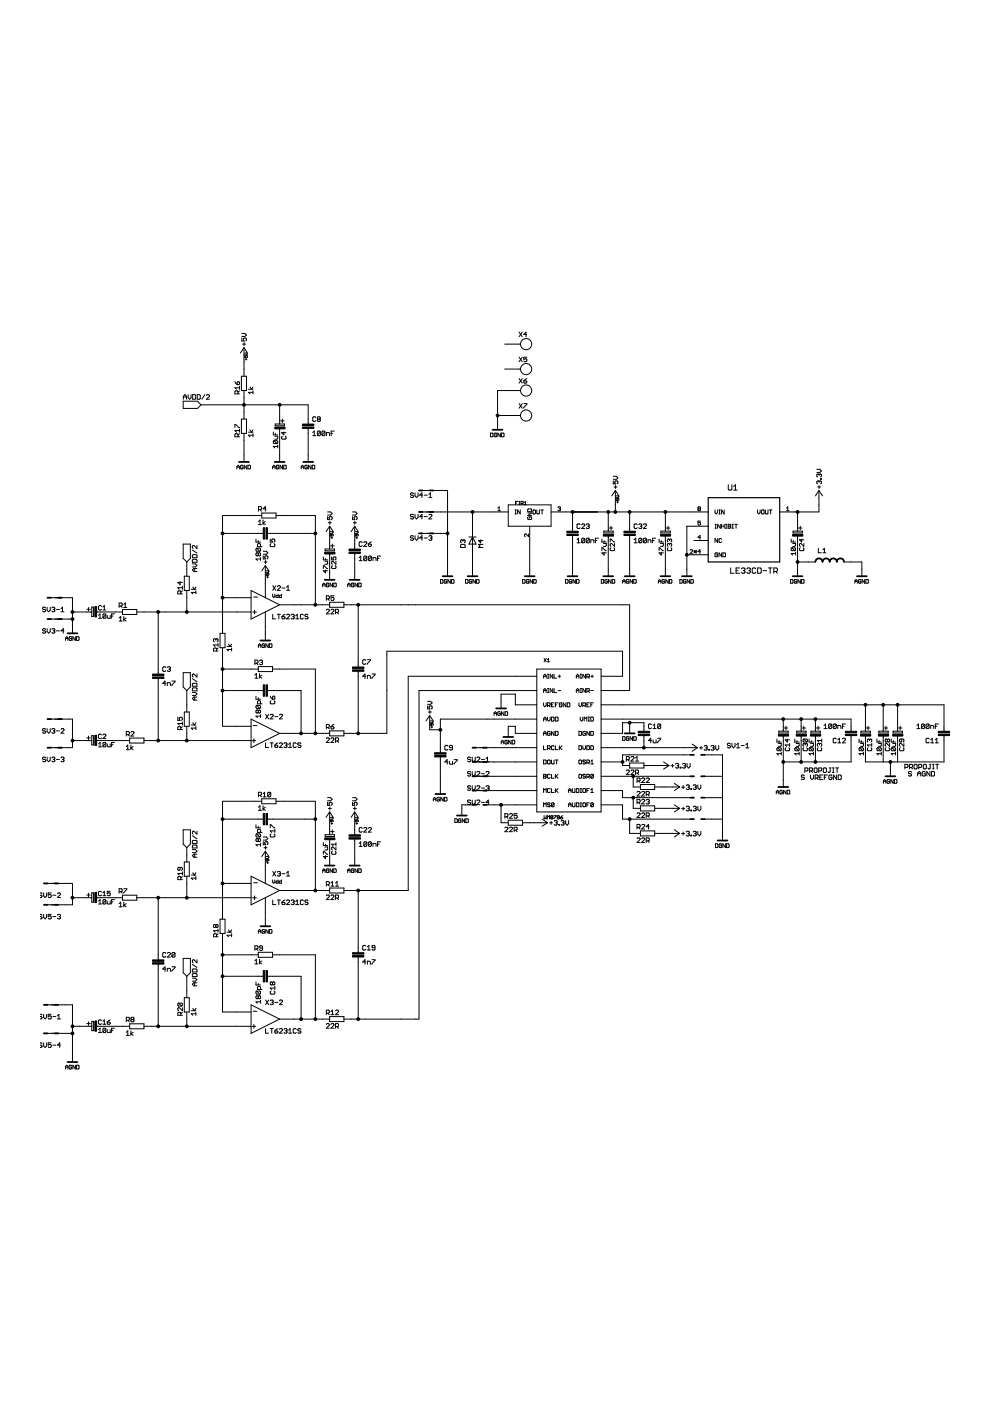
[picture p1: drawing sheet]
<svg xmlns="http://www.w3.org/2000/svg" width="210mm" height="297mm" viewBox="0 0 210 297" stroke-linecap="round" stroke-linejoin="round" font-family="sans-serif">
<g fill="none" stroke="#000" stroke-width=".21">
<path d="M51.2 79.8h1.1v3h-1.1zM51.3 71.7v.6h.5l-.2-.5 .5-.1 .1 .1-.1 .5M51.3 70.7h.6l.3 .3-.3 .3h-.6M51.4 73h.7M51.7 73.7v6.1M51.7 73.7l-.7 1.1M51.7 73.7l.8 1.1M51.8 72.6v.7M51.9 75.4v.4h.3v-.4l.3 .1-.1 .3M51.9 74.8h.4l.2 .2-.2 .2h-.4M52 76.2h.4M52.2 76v.3"/>
<path d="M107 73h3.3M107 78.3h3.3M110.1 70.4l.6 1M110.1 75.7l.6 1M110.7 70.4l-.6 1M110.7 75.7l-.6 1M111.7 70.9h-.6l.4-.5v1M111.7 75.7h-.6v.5l.4-.1 .2 .4-.2 .2-.4-.2M38.8 85.1h3.1l.7 .7-.7 .8h-3.1zM38.9 84.6v-.6l.3-.3 .3 .3v.6M38.9 84.2h.6M39.9 83.7v.6l.3 .3 .3-.3v-.6"/>
<path d="M40.9 83.7h.4l.2 .1v.7l-.2 .1h-.4zM41.8 83.7h.5l.2 .1v.7l-.2 .1h-.5zM42.6 85.8h22.7v4.1M43.4 83.7l-.6 .9M43.8 83.8l.1-.1 .5 .1v.2l-.6 .6h.6M49.8 80.9l.5 .7M49.8 90.6v-.6l1 .6M50.2 99.4v-.5l.3-.3 .3 .3v.5M50.2 99h.6M50.3 81.1l.3-.2 .2 .5-.5 .2zM50.5 92.6v-.5l-.5-.2-.2 .2v.5h1M50.5 83.5v-.5l-.2-.1-.5 .1v.5h1"/>
<path d="M50.8 81.9v.6M50.8 91v.6M50.8 82.9l-.3 .3M50.8 82.2h-1l.3 .3M50.8 91.9l-.3 .4M50.8 91.3h-1l.3 .3M51.2 88.9h1.1v3h-1.1zM51.5 98.8l-.1-.2-.4 .2 .1 .6 .4-.1v-.3h-.2M51.7 82.8v6.1M51.7 91.9v6M52.3 98.6v.8l-.5-.8v.8M52.6 98.6l.5 .2-.1 .6h-.4z"/>
<path d="M52.7 82.5h.9M52.7 91.6h.9M53 82l.3 .5 .3-.5M53 91.1l.3 .5 .3-.5M53.6 83.2h-.9l.3 .3M53.6 82.9v.6M53.6 91.9v.7M53.6 92.3h-.9l.3 .3M57.8 99h.5M57.8 99.4v-.5l.3-.3 .2 .3v.5M58 91.6v.6h.9M58.1 93.4h.6l.2 .2v.3l-.2 .1"/>
<path d="M58.1 93.4l-.1 .5 .1 .1h.6M58.1 93.4l.6 .6M58.3 92.5h.6v.5l-.6 .1M58.4 89.9h1.9v.4h-1.9zM58.4 91.9v.3M58.9 94.7h-.9l.3 .3M58.9 94.3v.7M59.1 98.8l-.1-.2-.4 .2v.5l.4 .1 .1-.4h-.3M59.3 85.8v4.1M59.3 90.8v7.1M59.5 89.2h.7M59.9 92.5l-.2 .2 .2 .4h.6l.1-.1-.1-.5"/>
<path d="M59.9 88.9v.7M59.9 98.6v.8l-.5-.8v.8M60.2 98.6l.5 .2v.5l-.2 .1h-.3zM60.2 91.6v.6l-.5-.5h.9M63.9 99h.5M63.9 99.4v-.5l.2-.3 .3 .3v.5M65.2 98.8l-.2-.2-.4 .2 .2 .6 .4-.1v-.3h-.3M65.3 90.8v7.1M66 98.6v.8l-.6-.8v.8M66.2 98.6l.5 .2-.1 .6h-.4zM66.3 91.7l.3-.3v1M66.3 92.4h.7"/>
<path d="M67 88.5l-.2-.1h-.3l-.2 .1v.7l.2 .1 .5-.1M67.4 88.9l-.1-.2 .1-.3h.4l.1 .1-.1 .4M67.4 88.9l-.1 .1 .1 .3h.4l.1-.1-.1-.3M67.4 88.9h.4M67.9 91.6l-.6 .6M67.9 91.6v.6l-.1 .2h-.4l-.1-.2M67.9 91.6l-.1-.2h-.4l-.1 .2v.6M68.9 91.6v.6l-.2 .2h-.3l-.1-.2M68.9 91.6l-.2-.2h-.3l-.1 .2v.6M68.9 91.6l-.6 .6M69.2 92.4v-.7h.5l.2 .2v.5M70.2 91.9h.3"/>
<path d="M70.9 91.4h-.7v1M104 91.8l.5 .1-.1 .7h-.4zM105.3 91.9l-.1-.1-.4 .1v.6l.4 .1 .1-.4h-.2M105.5 88.1h4.8M106.1 91.8v.8l-.5-.8v.8M106.3 91.8l.6 .1-.2 .7h-.4zM110.1 80.3l.6 .9M110.1 85.6l.6 1M110.3 82.8h-4.8v8.3M110.7 80.3l-.6 .9M110.7 85.6l-.6 1M111.1 80.8h.4l.2 .3-.5 .1z"/>
<path d="M111.1 85.6h.6l-.6 1M111.7 80.3l-.6 .5M173.2 99.5h.6l.4 .3-.4 .4h-.6M38.8 115.4h1.6v3l-.8 .7-.8-.7zM39.6 119.1v3.1M40.8 119.5h.6l.4 .4-.4 .3h-.6M40.8 118.7l.2-.1h.6l.2 .1v.5h-1zM40.8 117.8l.2-.2h.6l.2 .2v.4h-1zM40.8 116.6l1 .7M41.8 115.7v.6l-.8-.6-.2 .1 .2 .5M47.2 113.1h8.6M54.3 114.3v.6h.9"/>
<path d="M54.4 116.2h.7l.1 .2-.1 .5M54.4 116.2l-.1 .2 .1 .5h.7M54.4 116.2l.7 .7M54.8 117.4l.1-.2 .3 .2-.1 .5-.3-.2M54.8 117.4l-.2-.2-.3 .2 .1 .5 .4-.2M54.8 114.6v.3M54.8 117.4v.3M54.8 110.6l.3-.3v.9M54.8 111.2h.6M54.8 108h.5l.1-.1-.1-.5h-.5v1M55.1 108l.3 .4M55.2 118.5h-.9l.3 .3"/>
<path d="M55.2 115.9v-.5l-.1-.1-.5 .1v.5h1M55.2 118.2v.6M55.5 109.3h-8.3v25M55.5 108.8h3v1h-3zM55.8 110.3v.9M55.8 117.9v.6h.5l-.2-.3 .2-.3 .5 .1-.2 .5M55.8 116.9h.7l.3 .3-.3 .3h-.7M56 119.1h.6M56.3 110.6l-.5 .3 .5 .3M56.3 119.9v6.8M56.3 119.9l-.8 1.1M56.3 119.9l.7 1.1"/>
<path d="M56.3 118.8v.7M56.4 107.9h-.6l.5-.5v1M56.7 113.1h10.2M57.3 114.3v.6h.5l-.2-.3 .2-.3 .5 .1-.2 .5M57.4 115.3l-.1 .1 .1 .5h.7l.2-.2-.2-.4M58.5 109.3h8.4v18.9M68.6 118.1v.6h.9M68.9 119h.6l-.2 .6h-.4M68.9 116.4h2v.4h-2zM69 118.4v.3M69.4 109.5v.7h.5l-.1-.5 .5-.2 .1 .2-.1 .5M69.4 108.5h.7l.3 .4-.3 .3h-.7"/>
<path d="M69.6 110.8h.7M69.9 111.6v4.8M69.9 117.3v5.6M69.9 111.6l-.8 1.1M69.9 111.6l.8 1.1M69.9 110.5v.6M70.1 113.3v.3h.3v-.3l.2 .1-.1 .2M70.1 112.7h.3l.2 .2-.2 .2h-.3M70.1 115.7h.7M70.2 114h.3M70.3 118.1v.6h.5l-.2-.5 .5-.1 .1 .1-.1 .5M70.4 113.8v.4"/>
<path d="M70.5 119.9l-.2 .2 .2 .4h.6l.1-.1-.1-.5M70.5 115.4v.7M71.2 119v.6l-.6-.6-.3 .2 .2 .4M74.7 109.5v.7h.5l-.1-.5 .5-.2 .1 .2-.1 .5M74.7 108.5h.7l.3 .4-.3 .3h-.7M74.9 110.8h.7M75.2 111.6v4.8M75.2 117.3v5.6M75.2 111.6l-.8 1.1M75.2 111.6l.7 1.1M75.2 110.5v.6M75.4 113.3v.3h.2v-.3l.3 .1-.1 .2"/>
<path d="M75.4 112.7h.4l.1 .2-.1 .2h-.4M75.5 114h.3M75.6 113.8v.4M76.2 118.2l.3-.3v1M76.2 118.9h.6M76.8 115l-.2-.1h-.3l-.1 .1v.7l.1 .1h.3l.2-.1M77.1 115l.2-.1h.3l.2 .1-.7 .8h.7M77.8 118.1v.6l-.2 .2h-.3l-.2-.2M77.8 118.1l-.2-.2h-.3l-.2 .2v.6M77.8 118.1l-.7 .6M78.1 115.4h.5l.1 .3-.1 .1h-.3zM78.7 118.1v.6l-.1 .2-.5-.2"/>
<path d="M78.7 118.1l-.1-.2h-.3l-.2 .2v.6M78.7 118.1l-.6 .6M78.7 114.9l-.6 .5M79.1 118.9v-.7h.5l.1 .2v.5M80.1 118.4h.3M80.7 117.9h-.6v1M87.7 104.7l-.2-.2-.5 .2 .2 .3 .5 .2-.2 .3-.5-.2M87.7 109.2l-.2-.1-.5 .1 .2 .3 .5 .2-.2 .3-.5-.1M87.7 113.7l-.5-.1-.2 .3 .5 .2 .2 .3-.2 .2-.5-.2M88 104.5v.7l.3 .3 .3-.3v-.7M88 109.1v.6l.3 .3 .3-.3v-.6M88 113.6v.6l.3 .4 .3-.4v-.6"/>
<path d="M88.8 108.5h19M88.8 113.1h6.1M88.8 104h6.1v18.2M89.6 109.5h-.6l.5-.4v.9M89.6 105h-.6l.5-.5v1M89.6 114.1h-.6l.5-.5v1M90 109.5h.6M90 105h.6M90 114.1h.6M90.9 113.7l.2-.1h.3l.2 .1-.2 .4M90.9 105.5h.7M90.9 104.8l.3-.3v1"/>
<path d="M90.9 109.2l.2-.1 .5 .1-.7 .8h.7M91.2 114.1h.2M91.4 114.1l.2 .1-.2 .4-.5-.2M97.8 115.4h.7l.1 .2v.5h-.9v-.5zM98.1 114.6l-.1-.2-.3 .2 .1 .5M98.1 114.6l.2-.2 .3 .2-.1 .5M98.1 114.6v.2M99.4 113.9h1.5M100.2 113.9l.7 1.5h-1.5zM100.2 108.5v13.7M101.9 114.4v.7l-.4-.5h.9M102.4 115.4h-.9l.3 .3-.3 .4h.9"/>
<path d="M105.6 108.3h.5M105.6 107.7l.2-.2v.8M107.8 107h9v4.6h-9zM109.2 109h.3M109.2 108.1h.3M109.3 106.7h.2M109.3 108.1v.9M109.8 106.3h-.5v.7M110 106.3h.2M110.1 106.3v.7M110.3 108.1v.9l-.6-.9v.9M110.5 106.8h.3l.1-.4-.4-.1v.7"/>
<path d="M110.7 106.8l.2 .2M111.2 106.5l.2-.2v.7M111.9 108.8h.8l-.8 .5h.8M112 109.6l-.1 .1 .1 .5h.6l.1-.2-.1-.4h-.3v.3M112 107.9h.6l.1 .6h-.8zM112.1 113.2v.6l-.6-.6-.3 .1 .2 .5M112.3 111.6v10.6M113.1 108.1l.4 .2v.5l-.1 .2-.4-.2zM113.8 108.1v.7l.2 .2 .4-.2v-.7M114.7 108.1h.5M114.9 108.1v.9M116.8 108.5h33.4"/>
<path d="M118.3 107.6l.4-.1 .1 .1-.1 .3M118.6 107.9h.1M118.7 107.9l.1 .1-.1 .3-.4-.1M121.4 108.5v4.1M121.4 113.5v8.7M122.3 114.4l.4-.3v1M122.3 115.1h.7M123 111.3l-.2-.2-.5 .2v.6l.2 .2 .5-.2M123.3 111.3l.2-.2 .5 .2v.1l-.7 .7h.7M124 114.3v.6l-.2 .2-.5-.2M124 114.3l-.2-.2-.5 .2v.6M124 114.3l-.7 .6"/>
<path d="M124.3 111.3l.5-.2 .1 .2-.1 .3M124.6 111.6h.2M124.8 111.6l.1 .1-.1 .4-.5-.2M124.9 114.3v.6l-.1 .2-.5-.2M124.9 114.3l-.1-.2-.5 .2v.6M124.9 114.3l-.6 .6M125.3 115.1v-.7h.5l.1 .2v.5M126.2 114.6h.4M126.9 114.1h-.7v1M127.6 114.3v.6h.9M127.6 116.8v-.7l.9 .7M127.9 115.2h.6l-.1 .6h-.5"/>
<path d="M128 112.6h2v.4h-2zM128.1 117.1v.6l-.5-.5h.9M128.1 114.6v.3M129 108.5v4.1M129 113.6v8.6M129.2 112h.7M129.4 114.9v-.6l.9 .6M129.5 116.1l-.1 .2v.3l.1 .2h.7l.1-.2-.1-.5M129.5 111.6v.7M130 102v.6h.5l-.2-.5 .5-.1 .2 .1v.3l-.2 .2M130 101h.7l.3 .3-.3 .3h-.7M130.2 103.3h.6"/>
<path d="M130.3 115.2v.6l-.6-.6-.3 .2 .1 .4M130.5 104l-.8 1.1M130.5 104l.7 1.1M130.5 104v4.5M130.5 102.9v.7M130.6 105.1h.4l.2 .2-.2 .2h-.4M130.6 105.7v.4h.3v-.4l.3 .1-.1 .3M130.7 106.4h.4M130.9 106.3v.3M133.5 108.5v4.1M133.5 113.5v8.7M134.5 115.1h.6"/>
<path d="M134.5 114.4l.3-.3v1M135.1 111.3l-.2-.2-.4 .2v.6l.1 .2 .5-.2M135.4 111.3l.2-.2h.3l.2 .2-.2 .3M135.8 111.6h.1M135.9 111.6l.2 .1-.2 .4h-.3l-.2-.2M136.1 114.3v.6l-.2 .2-.5-.2M136.1 114.3l-.5-.2-.2 .2v.6M136.1 114.3l-.7 .6M136.4 111.3l.2-.2h.3l.2 .2-.7 .8h.7M137.1 114.3v.6l-.2 .2-.5-.2M137.1 114.3l-.2-.2h-.3l-.2 .2v.6M137.1 114.3l-.7 .6"/>
<path d="M137.4 115.1v-.7h.5l.1 .2v.5M138.4 114.6h.3M139 114.1h-.6v1M139.7 114.3v.6h1M139.7 116.8v-.7l1 .7M140 115.2h.7l-.2 .6h-.5M140.1 112.6h2v.4h-2zM140.2 117.1v.6l-.5-.5h1M140.2 114.6v.3M141.1 108.5v4.1M141.1 113.6v8.6M141.3 112h.7"/>
<path d="M141.6 116.1l-.1 .2 .1 .5h.7l.1-.2-.1-.5M141.6 111.6v.7M142 115.4l-.2-.2-.3 .2 .1 .4M142 115.4l.1-.2 .3 .2-.1 .4M142 114.4v.2M142 115.4v.1M142 114.4l.1-.1 .3 .1-.1 .5M142 114.4l-.2-.1-.3 .1 .1 .5M145.6 117.6h4.6M146.3 116.7l.1-.2 .5 .2-.6 .7h.6M147.1 114.6h3.1M147.1 116.7l.6 .5"/>
<path d="M147.1 117h.6M147.4 116.7v.5M147.7 116.7l-.6 .5M148.1 107.9h.3M148.1 107.9l-.1-.2 .1-.2 .4 .1-.1 .3M148.1 107.9l-.1 .1 .1 .3 .4-.1-.1-.3M148.5 110.5h-.5v.4l.3-.1 .2 .1-.1 .4-.4-.1M148.5 113.9h-.5l.4-.4v.9M148.5 117h-.5l.4-.5v.9M150.2 111.6h-4.6v10.6M151.6 108.1v.6l.3 .3 .2-.3v-.6M151.6 112h.3"/>
<path d="M151.6 111.2h.3M151.7 111.2v.8M152.1 117.3l-.1-.1-.4 .1v.6l.4 .1 .1-.4h-.2M152.1 114.2v.8l-.5-.8v.8M152.4 109h.3M152.4 108.1h.3M152.6 108.1v.9M152.7 111.2v.8l-.6-.8v.8M153 114.3l-.2-.1-.4 .1 .2 .7 .4-.1M153 111.2v.8M153 117.2v.8l-.6-.8v.8M153 111.6h.5"/>
<path d="M153.3 117.2l.5 .1-.1 .7h-.4zM153.5 108.1v.9l-.5-.9v.9M153.5 111.2v.8M153.8 112h.3M153.8 111.2h.3M154 111.2v.8M154.4 111.2l.5 .1-.1 .3 .1 .2-.1 .2h-.4zM154.4 111.6h.4M154.4 102.8v.9l.2 .2h.4l.2-.2v-.9M155.2 112h.3M155.2 111.2h.3M155.4 111.2v.8"/>
<path d="M155.6 103.9h.7M155.6 103.2l.3-.4v1.1M155.8 111.2h.5M156.1 111.2v.8M160.6 108.1v.6l.3 .3 .3-.3v-.6M161.4 108.3l.2-.2 .4 .2v.5l-.1 .2-.5-.2zM162.3 108.1l.1 .9 .4-.2v-.7M163.1 108.1h.6M163.4 108.1v.9M166.8 108.3h.5M166.8 107.7l.2-.2v.8M167.7 114.3v.6h1"/>
<path d="M167.9 116.1h.6l.2 .2-.2 .5M167.9 116.1l-.2 .2v.3l.2 .2h.6M167.9 116.1l.6 .7M168.1 115.2h.6l-.2 .6h-.4M168.1 112.6h2v.4h-2zM168.2 114.6v.3M168.7 117.4h-1l.4 .3M168.7 117.1v.6M169.1 119.1h3.8M169.1 108.5v4.1M169.1 113.6v8.6M169.3 112h.8"/>
<path d="M169.7 116.1l-.2 .2v.3l.2 .2h.6l.1-.2-.1-.5M169.7 111.6v.7M170 114.3v.6l-.5-.5h.9M170.4 115.2v.6l-.6-.6-.3 .2 .2 .4M173.4 103.3h.6M173.5 116.2v1h.6M173.6 104v4.5h-8.3M173.6 104l-.7 1.1M173.6 104l.8 1.1M173.7 100.6v.2M173.7 102.1v.2M173.7 102.9v.7"/>
<path d="M173.7 102.1l-.2-.1-.3 .1v.3l.2 .2M173.7 100.6l-.2-.1-.3 .1v.4l.2 .1M173.7 102.1l.1-.1 .4 .1v.3l-.2 .2M173.7 100.6l.1-.1 .4 .1v.4l-.2 .1M174 101.5h.2v.1h-.2zM174.5 117.2h.6M174.5 116.6l.3-.4v1M178.9 119.1h3.8v3.1M9.7 128.9l-.5-.2-.2 .4 .5 .1 .2 .3-.2 .2-.5-.2M9.7 133.4l-.2-.1-.5 .1 .2 .4 .5 .1-.2 .3-.5-.1M10 128.7v.7l.3 .3 .3-.3v-.7M10 133.3v.6l.3 .3 .3-.3v-.6"/>
<path d="M10.1 126.7h5.3v7.6M10.1 131.3h5.3M11 128.9l.1-.2h.4l.1 .2-.1 .3M11 133.4l.5-.1 .1 .1-.1 .4M11.3 129.2h.2M11.3 133.8h.2M11.5 129.2l.1 .2-.1 .3h-.4l-.1-.2M11.5 133.8l.1 .1-.1 .3-.5-.1M12 129.2h.6M12 133.8h.6M12.9 129.7h.7M12.9 129.1l.4-.4v1"/>
<path d="M13.6 133.8h-.7l.5-.5v.9M13.9 135.8v-.5l.3-.3 .2 .3v.5M13.9 135.4h.5M15.2 135.1l-.1-.1-.4 .1v.5l.4 .2 .1-.4h-.3M15.4 129.8h4.1M16 135v.8l-.5-.8v.8M16.2 135l.6 .1v.5l-.2 .2h-.4zM18.4 129.2h.8M18.8 128.8v.8M19.5 128.7h.3v2h-.3zM20.4 129.8h5.6M20.9 130.5l.3-.3v.9"/>
<path d="M20.9 131.1h.6M21.5 128.6l-.1-.2-.5 .2v.6l.2 .1 .4-.1M21.8 129.3h.6M21.8 128.7l.3-.3v.9M22.4 130.3v.6l-.1 .2-.5-.2M22.4 130.3l-.1-.1h-.3l-.2 .1v.6M22.4 130.3l-.6 .6M22.7 130.5v.4l.2 .2h.5v-.6M23.7 130.6h.3M24.3 130.2h-.6v.9M25.3 131l.3-.3v1M25.3 131.7h.6"/>
<path d="M25.3 128.5h.4l.2-.2v-.3l-.2-.2h-.4v1M25.6 128.5l.3 .3M26 129.2h3v1.1h-3zM26.2 130.7v1M26.2 128.2l.4-.4v1M26.2 128.8h.7M26.7 131l-.5 .3 .5 .4M29 129.8h24.2M33.5 129.8v13.1M38.2 123.3v.7l-.5-.5h1M38.3 125.9v-.5l-.1-.1h-.3l-.2 .1v.5h1M38.7 125.3l-.4 .3"/>
<path d="M38.7 124.6h-1l.3 .3M38.7 124.3v.6M39.1 122.2h1v3h-1zM39.6 125.2v4.6M40.6 124.9h.9M40.9 124.5l.3 .4 .3-.4M41.3 120.5v.7M41.5 125.6h-.9l.3 .3M41.5 125.3v.6M41.8 120.5h-.7l-.3 .3 .3 .4h.7M45.8 135.6l-.2-.2-.3 .2 .1 .5M45.8 135.6l.1-.2 .3 .2-.1 .5"/>
<path d="M45.8 135.6v.2M45.9 138v-.5l-.5-.1-.1 .1v.5h.9M46.2 137.4l-.3 .3M46.2 136.7h-.9l.3 .4M46.2 136.4v.7M46.7 134.3h1v3h-1zM47.2 137.3v16.7h6M47.2 126.7h6M48.1 137.1h1M48.5 136.6l.3 .5 .3-.5M49.1 137.7h-1l.4 .3M49.1 137.4v.6"/>
<path d="M53.2 125.2l6.1 3-6.1 3.1zM53.6 129.8h.8M53.8 126.6h.8M54 129.4v.8M54.8 137.3v-.5l.2-.3 .3 .3v.5M54.8 136.9h.5M56.1 136.6l-.1-.1-.4 .1v.6l.4 .1 .1-.4h-.3M56.3 129.8v6M56.4 121h.4l.2 .2-.2 .2h-.4M56.4 121.6v.4h.3v-.4l.3 .1-.1 .3M56.5 122.3h.4M56.7 122.2v.3"/>
<path d="M56.9 136.5v.8l-.6-.8v.8M57.1 136.5l.6 .1v.6l-.2 .1h-.4zM57.8 126v.4l.2 .3 .3-.3v-.4M57.8 130.2v1h.7M57.8 124.2l.7 1M58.5 124.2l-.7 1M58.8 124.4l.2-.2 .5 .2-.7 .8h.7M58.8 130.2h.7M59 126v.7l-.5-.1 .1-.4h.4M59.1 130.2v1M59.3 128.2h10.6M59.7 126v.7l-.5-.1 .1-.4h.4"/>
<path d="M59.8 124.7h.6M59.8 130.7h.5l.1 .4-.5 .1-.1-.1zM60.4 130.2l-.6 .5M60.7 125.2h.7M60.7 124.5l.4-.3v1M60.7 130.4l.2-.2 .5 .2v.2l-.7 .6h.7M61.7 130.4l.5-.2 .2 .2-.2 .3M62.1 130.7h.1M62.2 130.7l.2 .2-.2 .3-.5-.1M62.7 130.6l.3-.4v1M62.7 131.2h.7M64.3 130.4l-.1-.2h-.4l-.1 .2v.7l.1 .1 .5-.1"/>
<path d="M65.3 130.4l-.1-.2h-.4l-.1 .4 .5 .1 .1 .4-.1 .1-.5-.1M68.4 124.4v-.5l.3-.3 .2 .3v.5M68.4 124h.5M68.6 120.5v-.6l.9 .6M69 120.8v.7l-.4-.5h.9M69.2 129.3l.1-.1 .5 .1-.6 .9h.6M69.2 127h.5l.1-.2-.1-.5h-.5v1M69.5 127l.3 .3M69.7 123.8l-.1-.2-.4 .2v.5l.4 .1 .1-.4h-.3M69.9 127.7h3v1.1h-3zM70.2 129.3l.1-.1h.4l.1 .1-.6 .9h.6M70.5 123.6v.8l-.5-.8v.8"/>
<path d="M70.8 123.6l.5 .2v.5l-.2 .1h-.3zM70.8 126.3h-.6v.5l.5-.2 .1 .5-.1 .2h-.4l-.1-.2M71.1 129.8h.5l.2-.1-.2-.5h-.5v1M71.5 129.8l.3 .4M72.9 128.2h60.6v18.2h-6.1M73.7 124h.5M73.7 124.4v-.5l.3-.3 .2 .3v.5M75 123.8l-.1-.2-.4 .2v.5l.1 .1 .4-.1v-.3h-.2M75.8 123.6v.8l-.5-.8v.8M75.9 128.2v13.2M76.1 123.6l.5 .2-.1 .6h-.4zM77.9 139.9h.6l-.6 .9"/>
<path d="M93.4 122.9l.5 .1-.1 .7h-.4zM94.7 123l-.1-.1-.4 .1 .1 .7 .4-.2v-.2h-.3M95.5 122.9v.8l-.5-.8v.8M95.7 122.9l.6 .1-.2 .7h-.4zM98.7 122.9l.5 .1-.1 .7h-.4zM100 123l-.1-.1-.4 .1v.5l.4 .2 .1-.4h-.3M100.8 122.9v.8l-.5-.8v.8M101 122.9l.6 .1v.5l-.2 .2h-.4zM110.8 122.9l.5 .1-.1 .7h-.4zM112.1 123l-.1-.1-.4 .1v.5l.1 .2 .4-.2v-.2h-.2M112.9 122.9v.8l-.5-.8v.8M113.2 122.9l.5 .1-.1 .7h-.4z"/>
<path d="M115.4 139.6l.4 .7M115.8 139.6l-.4 .7M116.1 139.8l.2-.2v.7M119.9 122.9l.5 .1v.5l-.1 .2h-.4zM121.2 123l-.1-.1-.4 .1v.5l.4 .2 .1-.4h-.3M122 122.9v.8l-.5-.8v.8M122.2 122.9l.6 .1-.2 .7h-.4zM127.5 122.9l.5 .1-.1 .7h-.4zM128.8 123l-.1-.1-.5 .1v.5l.5 .2 .1-.4h-.3M129.6 122.9v.8l-.6-.8v.8M129.8 122.9l.5 .1-.1 .7h-.4zM132 123.3h.5"/>
<path d="M132 123.7v-.6l.3-.2 .2 .2v.6M133.3 123l-.1-.1-.4 .1 .1 .7 .4-.2v-.2h-.2M134.1 122.9v.8l-.5-.8v.8M134.4 122.9l.5 .1-.1 .7h-.4zM139.6 123.3h.5M139.6 123.7v-.6l.2-.2 .3 .2v.6M140.9 123l-.1-.1-.4 .1 .1 .7 .4-.2v-.2h-.3M141.7 122.9v.8l-.5-.8v.8M141.9 122.9l.6 .1-.2 .7h-.4zM144.1 122.9l.6 .1-.2 .7h-.4zM145.4 123l-.1-.1-.4 .1v.5l.4 .2 .1-.4h-.2M146.2 122.9v.8l-.5-.8v.8"/>
<path d="M146.5 122.9l.5 .1-.1 .7h-.4zM154.9 120.4v1.1h.8M156.1 121h.3M156.8 120.4h-.7v1.1h.7M157.2 120.6l.2-.2h.4l.1 .2-.1 .4M157.6 121h.2M157.8 121l.1 .2-.1 .3h-.4l-.2-.2M158.3 120.6l.2-.2h.4l.2 .2-.2 .4M158.7 121h.2M158.9 121l.2 .2-.2 .3h-.4l-.2-.2M160.2 120.6l-.1-.2h-.4l-.2 .2v.7l.2 .2h.4l.1-.2M160.6 120.4h.6l.2 .2v.7l-.2 .2h-.6z"/>
<path d="M161.8 121h.7M162.9 120.4h.8M163.3 120.4v1.1M164.1 121.2h.5l.2-.2v-.4l-.2-.2h-.5v1.1M164.4 121.2l.4 .3M167.6 122.9l.5 .1-.1 .7h-.4zM168.9 123l-.1-.1-.4 .1 .1 .7 .4-.2v-.2h-.2M169.7 122.9v.8l-.5-.8v.8M169.9 122.9l.6 .1-.2 .7h-.4zM181.3 123.7v-.6l.2-.2 .3 .2v.6M181.3 123.3h.5M182.5 123l-.1-.1-.4 .1 .2 .7 .3-.2v-.2h-.2"/>
<path d="M183.3 122.9v.8l-.5-.8v.8M183.6 122.9l.5 .1-.1 .7h-.4zM9.7 154.6l-.5-.1-.2 .3 .5 .2 .2 .3-.2 .1-.5-.1M10 154.5v.6l.3 .3 .3-.3v-.6M10.1 152.5h5.3v6h-5.3M11 154.6l.1-.1h.4l.1 .1-.1 .4M11.3 155h.2M11.5 155l.1 .1-.1 .3h-.4l-.1-.1M12 155h.6M12.9 154.6l.2-.1h.3l.2 .1-.7 .8h.7M15.4 157h4.1M18.4 156.4h.8"/>
<path d="M18.8 156.1v.7M19.5 156h.3v1.9h-.3zM20.4 157h7.1M20.9 157.7l.3-.3v.9M20.9 158.3h.6M21.5 155.8l-.1-.1-.5 .1v.6l.2 .2 .4-.2M21.8 155.8l.2-.1h.3l.1 .1-.6 .8h.6M22.4 157.6l-.1-.2h-.3l-.2 .2v.6M22.4 157.6v.6l-.1 .1-.5-.1M22.4 157.6l-.6 .6M22.7 157.7v.5l.2 .1h.5v-.6M23.7 157.9h.3"/>
<path d="M24.3 157.4h-.6v.9M26.8 158.3l.3-.3v.9M26.8 158.9h.6M26.8 155.7h.5l.1-.4-.1-.2h-.5v1M27.1 155.7l.3 .4M27.5 156.5h3v1h-3zM27.7 158v.9M27.7 155.3l.2-.2 .5 .2v.1l-.7 .7h.7M28.2 158.3l-.5 .3 .5 .3M30.5 157h22.7M33.5 143.8v13.2M35.2 144.9h-.7l.5-.5v1"/>
<path d="M35.2 141.5l-.2-.1-.5 .1v.7l.2 .1 .5-.1M35.5 145.4v-.7h.5l.1 .2v.5M35.5 141.5l.5-.1 .1 .1-.1 .4M35.8 141.9h.2M36 141.9l.1 .1-.1 .3-.5-.1M36.4 144.4h.7l-.7 1M37.7 152.1v.6h.5l-.2-.3 .2-.3 .5 .2-.2 .4M38.3 154.7v-.5l-.1-.1-.5 .1v.5h1M38.7 153.1v.6M38.7 154.1l-.4 .3M38.7 153.4h-1l.3 .3M38.8 142.6h1.6v3l-.8 .8-.8-.8z"/>
<path d="M39.1 151h1v3h-1zM39.6 146.4v4.6M39.6 154v3M40.6 153.7h.9M40.8 145l.2-.1h.6l.2 .1v.5h-1zM40.8 146l.2-.2h.6l.2 .2v.5h-1zM40.8 146.8h.6l.4 .3-.4 .3h-.6M40.8 143.9l1 .6M40.9 153.2l.3 .5 .3-.5M41.3 147.8v.6M41.5 154.1v.6M41.5 154.4h-.9l.3 .3"/>
<path d="M41.8 142.9v.7l-.7-.7-.3 .2 .2 .5M41.8 147.8h-.7l-.3 .3 .3 .3h.7M47.2 146.4h8.6M47.2 141.9h7.6M53.2 152.5l6.1 3-6.1 3zM53.4 157h.8M53.7 153.8h.8M53.8 156.6v.8M54 143.2l.4-.4v1M54 143.8h.7M54 140.6h.5l.2-.2-.2-.4h-.5v.9M54.3 147.6v.7h.9"/>
<path d="M54.4 140.6l.3 .3M54.4 149.5h.7l.1 .2-.1 .5M54.4 149.5l-.1 .2 .1 .5h.7M54.4 149.5l.7 .7M54.8 150.7l.1-.2 .3 .2v.3l-.1 .2-.3-.2M54.8 150.7l-.2-.2-.3 .2 .1 .5 .4-.2M54.8 141.3h3v1.1h-3zM54.8 147.9v.4M54.8 150.7v.3M55 142.8v1M55 140.1l.5-.1 .2 .1-.2 .3M55.2 149.2v-.5l-.1-.1-.5 .1v.5h1"/>
<path d="M55.2 151.5v.6M55.2 151.8h-.9l.3 .3M55.3 140.4h.2M55.5 143.2l-.5 .3 .5 .3M55.5 140.4l.2 .2-.2 .3-.5-.1M56.3 157.5v1h.7M56.3 151.4l.7 1M56.7 146.4h7.1v9.1M57 151.4l-.7 1M57.3 157.5h.6M57.3 151.6l.1-.2 .5 .2-.6 .8h.6M57.3 147.6l.5 .7"/>
<path d="M57.4 148.6l-.1 .1 .1 .5h.7l.2-.1-.2-.5M57.6 157.5v1M57.8 141.9h9.1v13.6M57.9 147.6l.4 .2-.2 .5h-.3v-.5zM58.3 158h.4l.2 .3-.5 .2zM58.3 151.9h.6M58.9 157.5l-.6 .5M59.2 157.7l.2-.2h.3l.2 .2-.7 .8h.7M59.2 151.6l.2-.2h.3l.2 .2-.7 .8h.7M59.3 155.5h10.6M60.2 157.7l.2-.2h.3l.2 .2-.2 .3M60.5 158h.2"/>
<path d="M60.7 158l.2 .2-.2 .3-.5-.2M61.2 158.5h.6M61.2 157.8l.3-.3v1M62.8 157.7l-.1-.2-.5 .2v.6l.1 .2 .5-.2M63.8 157.7l-.5-.2-.2 .3 .5 .2 .2 .3-.2 .2-.5-.2M69.2 156.6l.1-.2 .5 .2-.6 .8h.6M69.2 154.2h.5l.1-.1-.1-.5h-.5v1M69.5 154.2l.3 .4M69.9 155h3v1h-3zM70.2 156.6l.1-.2h.4l.1 .2-.6 .8h.6M70.2 154.1h.5l.1 .3-.1 .2h-.4zM70.8 153.6l-.6 .5"/>
<path d="M71.1 157.1h.5l.2-.2-.2-.5h-.5v1M71.5 157.1l.3 .3M75.9 142.3v13.2M77.6 143.4h-.7l.5-.5v1M77.6 140l-.2-.1-.5 .1v.7l.2 .1 .5-.1M77.9 143.9v-.7h.5l.1 .2v.5M78.9 142.9h.6l-.6 1M90.7 149.7v.6h.4l-.1-.5 .5-.1 .1 .1v.4l-.1 .1M90.7 148.7h.6l.3 .3-.3 .3h-.6M90.8 151h.7M91.1 151.7l-.8 1.1M91.1 151.7l.8 1.1"/>
<path d="M91.1 151.7v3h2.3M91.1 150.6v.7M91.3 153.4v.4h.2v-.4l.3 .1-.1 .3M91.3 152.8h.4l.1 .2-.1 .2h-.4M91.4 154.2h.3M91.5 154v.3M95 158.2l-.2-.2-.5 .2v.7l.2 .1 .5-.1M95.9 158.5h-.4l-.2-.1 .2-.4 .4 .2v.7l-.1 .1-.5-.1M100.2 158.5h13.6M104.8 151.7v-.5l.2-.3 .3 .3v.5M104.8 151.3h.5M106.1 151l-.2-.1-.4 .1 .2 .7 .4-.1v-.3h-.3"/>
<path d="M106.3 157.3h.5M106.3 157.7v-.5l.2-.2 .3 .2v.5M106.8 150.9v.8l-.5-.8v.8M107.1 150.9l.5 .1-.1 .7h-.4zM107.6 157.1l-.2-.1-.3 .1 .1 .6 .4-.1v-.3h-.3M108.4 157v.7l-.6-.7v.7M108.6 157l.5 .1-.1 .6h-.4zM113.8 143.4h-27.2v45.4h-13.7M113.8 155.5h-4.5v-1.5h-1.5v2.3M113.8 146.4h-25v69.7h-15.9M113.8 149.4h-4.5v-2.2h-3.1v3M113.8 152.5h-20.4v7.1"/>
<path d="M113.8 141.9h13.6v30.2h-13.6zM115.3 158.1v.8h.5M115.3 143.4h.5M115.3 143.8v-.6l.2-.2 .3 .2v.6M115.3 146.8v-.5l.2-.3 .3 .3v.5M115.3 149v.6l.2 .3 .3-.3v-.6M115.3 152.9v-.6l.2-.3 .3 .3v.6M115.3 155.9v-.5l.2-.3 .3 .3v.5M115.3 146.4h.5M115.3 152.5h.5M115.3 155.5h.5M116.1 140.3h.4"/>
<path d="M116.1 143.8h.3M116.1 146.8h.3M116.1 152v.6l.3 .3 .2-.3v-.6M116.1 143h.3M116.1 149.6h.4l.1-.2-.1-.4h-.4v.9M116.1 158.7h.4l.1-.5-.5-.1v.8M116.1 146h.3M116.2 143v.8M116.2 146v.8M116.4 149.6l.2 .3M116.4 158.7l.2 .2M116.6 155.2l-.1-.1-.4 .1v.6l.4 .1 .1-.4h-.2"/>
<path d="M116.9 152h.4l.2 .2-.2 .7h-.4zM116.9 149.4h.3M117.2 143v.8l-.6-.8v.8M117.2 146v.8l-.6-.8v.8M117.5 158.2l-.2-.1-.4 .1 .2 .7 .4-.1M117.5 143v.8h.5M117.5 146v.8h.5M117.5 155.1v.8l-.6-.8v.8M117.5 149h-.6v.9h.6M117.8 158.1v.8h.5M117.8 152h.4l.1 .2v.5l-.1 .2h-.4zM117.8 149.4h.2"/>
<path d="M117.8 155.1h.4l.1 .1v.6l-.1 .1h-.4zM118.3 143.4h.6M118.3 146.4h.6M118.3 149h-.5v.9M118.6 143.1v.6M118.6 158.1v.8M118.7 158.5l.4 .4M119.1 149.2l-.1-.2-.4 .2 .1 .7 .4-.2v-.3h-.2M119.1 158.1l-.5 .6M120 149v.9l-.6-.9v.9M120.3 149h.4l.1 .2-.1 .7h-.4zM122.2 143.4h.5"/>
<path d="M122.2 143.8v-.6l.3-.2 .2 .2v.6M122.2 146.8v-.5l.3-.3 .2 .3v.5M122.2 146.4h.5M122.7 158.1l.6 .1-.1 .7h-.5zM122.7 149v.6l.3 .3 .3-.3v-.6M122.7 155.1h.5l.1 .1-.1 .7h-.5zM123 143.8h.3M123 146.8h.3M123 143h.3M123 146h.3M123 152v.6l.3 .3 .3-.3v-.6M123.2 143v.8"/>
<path d="M123.2 146v.8M123.6 149.6h.4l.1-.4-.1-.2h-.4v.9M123.6 158.1v.6l.3 .2 .2-.2v-.6M123.9 152.9v-.9l.2 .3 .3-.3v.9M123.9 149.6l.2 .3M124.1 155.2l-.1-.1-.4 .1v.6l.1 .1 .4-.1v-.3h-.2M124.1 143v.8l-.5-.8v.8M124.1 146v.8l-.5-.8v.8M124.4 158.1l.6 .1-.2 .7h-.4zM124.4 146.5l.6-.1-.2-.4h-.4v.8M124.4 143.5l.6-.1-.2-.4h-.4v.8M124.4 149.4h.3"/>
<path d="M124.7 152.9h.3M124.7 152h.3M124.7 146.5l.3 .3M124.7 143.5l.3 .3M124.8 152v.9M125 149h-.6v.9h.6M125 155.1v.8l-.6-.8v.8M125.3 158.1l.5 .1v.6l-.1 .1h-.4zM125.3 143.4h.5M125.3 152l.5 .2v.5l-.1 .2h-.4zM125.3 155.1l.5 .1v.6l-.1 .1h-.4zM125.3 146.4h.5"/>
<path d="M125.3 149.4h.2M125.5 143.1v.6M125.8 149h-.5v.9M127.4 143.4h4.6v-5.3h-50v17.4h-9.1M127.4 158.5h20.5M127.4 149.4h72.8v5.6M127.4 152.5h53v2.5M132 156.2l.5 .1-.1 .7h-.4zM133.3 156.3l-.1-.1-.4 .1 .1 .7 .4-.2v-.2h-.2M133.5 153.2v2.3M134.1 156.2v.8l-.5-.8v.8M134.4 156.2l.5 .1-.1 .7h-.4z"/>
<path d="M136.5 155v-1.8h-4.5v2.3h-4.6M136.5 156v2.5M138.1 157h-.6l.5-.5v1M138.1 153.6l-.1-.1-.5 .1v.7l.1 .2 .5-.2M138.5 156.8v.5l.1 .2h.5v-.7M138.5 154.5h.6M138.5 153.8l.3-.3v1M139.4 156.5h.7l-.7 1M140.1 153.6v.7l-.2 .2h-.3l-.2-.2M140.1 153.6l-.2-.1-.5 .1v.7M140.1 153.6l-.7 .7M146.7 157.8l1.2 .7"/>
<path d="M147.9 158.5l-1.2 .8M148.3 158.6h.7M148.6 158.2v.7M149.3 158.2l.5-.1 .1 .1-.1 .4M149.6 158.6h.2M149.8 158.6l.1 .1-.1 .3-.5-.1M150.3 158.9h.1v.1h-.1zM150.7 158.2l.5-.1 .2 .1-.2 .4M151.1 158.6h.1M151.2 158.6l.2 .1-.2 .3-.5-.1M151.7 158.1v.6l.4 .3 .3-.3v-.6M154.9 157.8l-.2-.2-.5 .2 .2 .3 .5 .1-.2 .4-.5-.2"/>
<path d="M155.2 157.6v.6l.3 .4 .4-.4v-.6M156.2 158.6h.6M156.2 157.9l.3-.3v1M157.2 158.1h.6M158.1 158.6h.7M158.1 157.9l.4-.3v1M164.7 156.7v.6h1M164.9 158.5l-.2 .5 .2 .2h.6M164.9 158.5h.6l.2 .2-.2 .5M164.9 158.5l.6 .7M165 157.6h.7v.5l-.2 .1h-.5M165.1 155h2v.4h-2z"/>
<path d="M165.2 157v.3M165.7 159.8h-1l.3 .3M165.7 159.5v.6M166.1 152.5v2.5M166.1 156v10.9M166.3 154.3h.7M166.6 158.5l-.1 .2 .1 .5h.7l.1-.2-.1-.5M166.6 154v.7M166.9 156.7v.6l-.4-.4h.9M167.4 157.9h-.9l.3 .3M167.4 157.6v.6M168.5 156.7v.6h.9"/>
<path d="M168.7 158.5l-.2 .2 .2 .5h.6M168.7 158.5h.6l.1 .2-.1 .5M168.7 158.5l.6 .7M168.8 157.6h.6v.5l-.1 .1h-.5M168.9 155h2v.4h-2zM169 157v.3M169.4 159.8h-.9l.3 .3M169.4 159.5v.6M169.9 152.5v2.5M169.9 156v5.5M170.1 154.3h.7M170.4 158.5l-.1 .2 .1 .5h.6l.2-.2-.2-.5"/>
<path d="M170.4 156.7l-.1 .2 .1 .4h.6M170.4 156.7h.6l.2 .2-.2 .4M170.4 154v.7M170.4 156.7l.6 .6M170.7 157.8l-.1-.2-.3 .2 .1 .4M170.7 157.8l.2-.2 .3 .2-.2 .4M170.7 157.8v.1M171.5 156.7v.6h1M171.7 158.5l-.2 .5 .2 .2h.6M171.7 158.5h.6l.2 .2-.2 .5M171.7 158.5l.6 .7M171.9 157.6h.6v.5l-.2 .1h-.4"/>
<path d="M171.9 155h2v.4h-2zM172 157v.3M172.5 159.8h-1l.4 .3M172.5 159.5v.6M172.9 152.5v2.5M172.9 156v5.5M173.1 154.3h.7M173.5 158.5l-.2 .2 .2 .5h.6l.1-.2-.1-.5M173.5 154v.7M173.8 157.8l.1-.2 .3 .2-.1 .4M173.8 157.8l-.2-.2-.3 .2v.3l.2 .1M173.8 157.8v.1"/>
<path d="M174.2 156.7v.6M174.2 157h-.9l.3 .3M174.7 153.8l.3-.3v1M174.7 154.5h.7M176.3 153.6v.7l-.1 .2-.5-.2M176.3 153.6l-.1-.1-.5 .1v.7M176.3 153.6l-.6 .7M177.3 153.6l-.2-.1-.4 .1v.7M177.3 156.7l-.2-.2-.4 .2v.6l.1 .2 .5-.2M177.3 153.6v.7l-.2 .2-.4-.2M177.3 153.6l-.6 .7M177.6 157.5h.7"/>
<path d="M177.6 154.5v-.7h.5l.2 .2v.5M177.6 156.8l.4-.3v1M178.6 156.7l.2-.2 .5 .2-.7 .8h.7M178.6 154h.3M179.3 153.5h-.7v1M180.4 156v5.5h-14.3M182.1 156.7v.6h1M182.3 158.5h.6l.2 .2-.2 .5M182.3 158.5l-.2 .2 .2 .5h.6M182.3 158.5l.6 .7M182.5 157.6h.6v.5l-.2 .1h-.4M182.5 155h2v.4h-2z"/>
<path d="M182.6 157v.3M183.1 159.8h-1l.4 .3M183.1 159.5v.6M183.5 149.4v5.6M183.7 154.3h.7M184 158.5l-.1 .2 .1 .5h.7l.1-.2-.1-.5M184 154v.7M184.4 156.9l-.2-.2-.3 .2 .1 .4M184.4 156.9l.1-.2 .3 .2-.1 .4M184.4 156.9v.1M184.8 157.6v.6M184.8 157.9h-.9l.3 .3"/>
<path d="M185.9 156.7v.6h1M186.1 158.5l-.2 .2 .2 .5h.6M186.1 158.5h.6l.2 .2-.2 .5M186.1 158.5l.6 .7M186.2 157.6h.7v.5l-.7 .1M186.3 155h2v.4h-2zM186.4 157v.3M186.9 159.8h-1l.3 .3M186.9 159.5v.6M187.3 149.4v5.6M187.3 156v5.5M187.5 154.3h.7"/>
<path d="M187.8 158.5l-.1 .2 .1 .5h.6l.2-.2-.2-.5M187.8 154v.7M188.2 156.9l-.2-.2-.3 .2 .1 .4 .4-.1M188.2 156.9l.1-.2 .3 .2-.2 .4-.2-.1M188.2 156.9v.3M188.6 157.6v.6l-.8-.6-.1 .2 .1 .4M189 156.7v.6h.9M189.1 158.5l-.1 .2 .1 .5h.6M189.1 158.5h.6l.2 .2-.2 .5M189.1 158.5l.6 .7M189.3 157.6h.6v.5l-.2 .1h-.4M189.4 155h1.9v.4h-1.9z"/>
<path d="M189.4 157v.3M189.9 159.8h-.9l.3 .3M189.9 159.5v.6M190.3 149.4v5.6M190.3 156v5.5M190.5 154.3h.7M190.9 158.5l-.2 .2 .2 .5h.6l.1-.2-.1-.5M190.9 154v.7M191.2 156.7l-.2 .6-.3-.1 .2-.5h.6l.1 .2-.1 .4M191.6 157.6v.6l-.7-.6-.2 .2 .2 .4M194.4 154.5h.7M194.4 153.8l.3-.3v1"/>
<path d="M196 153.6v.7l-.1 .2-.5-.2M196 153.6l-.1-.1-.5 .1v.7M196 153.6l-.6 .7M197 156.7l-.2-.2-.5 .2v.6l.2 .2 .5-.2M197 153.6v.7l-.2 .2-.5-.2M197 153.6l-.2-.1-.5 .1v.7M197 153.6l-.7 .7M197.3 157.5h.7M197.3 154.5v-.7h.5l.2 .2v.5M197.3 156.8l.4-.3v1M198.3 157.5h.6M198.3 154h.3"/>
<path d="M198.3 156.8l.3-.3v1M198.9 153.5h-.6v1M200.2 156v5.5h-16.7v-5.5M9.7 160.7l-.2-.2-.5 .2 .2 .3 .5 .2-.2 .3-.5-.1M10 160.5v.7l.3 .3 .3-.3v-.7M11 160.7l.1-.2h.4l.1 .2-.1 .3M11.3 161h.2M11.5 161l.1 .2-.1 .3-.5-.1M12 161h.6M12.9 160.7l.2-.2h.3l.2 .2-.2 .3M13.3 161h.1M13.4 161l.2 .2-.2 .3-.5-.1"/>
<path d="M38.8 175.9h1.6v3.1l-.8 .7-.8-.7zM39.6 179.7v3.1M40.8 178.3l.2-.1h.6l.2 .1v.5h-1zM40.8 179.3l.2-.1h.6l.2 .1v.5h-1zM40.8 177.2l1 .6M41.8 176.2v.7l-.8-.7-.2 .2 .2 .5M47.2 173.7h8.6M54.3 174.9v.6h.9M54.4 176.8h.7l.1 .2-.1 .5M54.4 176.8l-.1 .2 .1 .5h.7M54.4 176.8l.7 .7M54.8 177.9l.1-.1 .3 .1-.1 .5-.3-.1"/>
<path d="M54.8 177.9l-.2-.1-.3 .1 .1 .5 .4-.1M54.8 175.2v.3M54.8 177.9v.4M54.8 171.2l.3-.4v1M54.8 171.8h.6M54.8 168.6h.5l.1-.1-.1-.5h-.5v1M55.1 168.6l.3 .4M55.2 176.5v-.5l-.1-.2-.5 .2v.5h1M55.2 178.8v.6M55.2 179.1h-.9l.3 .3M55.5 169.4h3v1h-3zM55.5 169.9h-8.3v25"/>
<path d="M55.8 170.8v1M55.8 168.3l.3-.3v1M55.8 169h.6M55.8 178.4v.7h.5l-.2-.3 .2-.4 .5 .2-.2 .5M55.8 177.5h.7l.3 .3-.3 .3h-.7M56 179.7h.6M56.3 171.2l-.5 .3 .5 .3M56.3 179.4v.7M56.7 173.7h10.2M57.3 175.5v-.6l1 .6M57.4 168.1l-.2-.1-.5 .1v.7M57.4 168.1v.7l-.2 .2-.5-.2"/>
<path d="M57.4 168.1l-.7 .7M57.4 176.8l-.1 .2 .1 .5h.7l.2-.2-.2-.5M58.3 175.8v.7M58.3 176.2h-1l.3 .3M58.5 169.9h8.4v18.9M68.6 178.7v.6h.9M68.9 179.6h.6l-.2 .6h-.4M68.9 177h2v.4h-2zM69 179v.3M69.4 170.1v.7h.5l-.1-.5 .5-.2 .1 .2-.1 .5M69.4 169.1h.7l.3 .4-.3 .3h-.7M69.6 171.4h.7"/>
<path d="M69.9 172.1v4.9M69.9 177.9v5.6M69.9 172.1l-.8 1.2M69.9 172.1l.8 1.2M69.9 171.1v.6M70.1 173.8v.4h.3v-.4l.2 .1-.1 .3M70.1 173.3h.3l.2 .2-.2 .2h-.3M70.1 176.3h.7M70.2 174.6h.3M70.4 174.4v.4M70.5 175.9v.8M71.2 179.6v.6l-.6-.6-.3 .1 .2 .5"/>
<path d="M71.2 178.7v.6M71.2 179h-.9l.3 .3M74.7 170.1v.7h.5l-.1-.5 .5-.2 .1 .2-.1 .5M74.7 169.1h.7l.3 .4-.3 .3h-.7M74.9 171.4h.7M75.2 172.1v4.9M75.2 177.9v5.6M75.2 172.1l-.8 1.2M75.2 172.1l.7 1.2M75.2 171.1v.6M75.4 173.8v.4h.2v-.4l.3 .1-.1 .3M75.4 173.3h.4l.1 .2-.1 .2h-.4"/>
<path d="M75.5 174.6h.3M75.6 174.4v.4M76.2 178.8l.3-.3v1M76.2 179.5h.6M76.8 175.6l-.2-.1h-.3l-.1 .1v.7l.1 .1h.3l.2-.1M77.1 175.6l.2-.1h.3l.2 .1-.7 .8h.7M77.8 178.6l-.2-.1h-.3l-.2 .1v.7M77.8 178.6v.7l-.2 .2h-.3l-.2-.2M77.8 178.6l-.7 .7M78.1 175.6l.2-.1h.3l.1 .1-.6 .8h.6M78.7 178.6l-.1-.1h-.3l-.2 .1v.7M78.7 178.6v.7l-.1 .2-.5-.2"/>
<path d="M78.7 178.6l-.6 .7M79.1 179.5v-.7h.5l.1 .2v.5M80.1 179h.3M80.7 178.5h-.6v1M91.9 169.8v-.5l.2-.2 .3 .2v.5M91.9 169.5h.5M93.2 169.2l-.1-.1-.4 .1v.5l.4 .1 .1-.3h-.3M93.4 160.5v7.9M94 169.1v.7l-.5-.7v.7M94.2 169.1l.6 .1v.5l-.2 .1h-.4zM95 161.5h-.7l.5-.4v.9M95.3 161.4v.5l.2 .1h.4v-.6"/>
<path d="M96.3 161.1h.6l-.6 .9M96.4 173.6l.6 .1v.6l-.2 .1h-.4zM97.7 173.7l-.1-.1-.4 .1 .1 .7 .4-.1v-.3h-.2M98.5 173.6v.8l-.5-.8v.8M98.8 173.6l.5 .1-.1 .7h-.4zM99.1 170.4l.2 .2M99.8 163.7l-.2-.1-.5 .1 .2 .3h.3l.2 .2-.2 .3-.5-.1M99.8 160.7l-.2-.2h-.3l-.2 .4 .5 .1 .2 .4-.2 .1-.5-.1M99.8 166.8l-.2-.2-.5 .2 .2 .3 .5 .1-.2 .4-.5-.2M99.8 169.8l-.2-.2-.5 .2 .2 .3 .5 .2-.2 .3M100.1 163.6v.6l.3 .3 .4-.3v-.6M100.1 160.5v.7l.3 .3 .4-.3v-.7"/>
<path d="M100.1 166.6v.6l.3 .4 .4-.4v-.6M100.1 169.6v.7l.3 .3 .4-.3v-.7M100.2 161.5h13.6M100.2 164.6h13.6M100.2 170.6h-2.3v2.3M100.2 167.6h13.6M101.1 163.7l.1-.1 .5 .1-.6 .8h.6M101.1 166.8l.1-.2 .5 .2-.6 .8h.6M101.1 169.8l.1-.2 .5 .2-.6 .8h.6M101.1 160.7l.1-.2h.4l.1 .2-.6 .8h.6M102.1 164h.6M102.1 161h.6"/>
<path d="M102.1 170.1h.6M102.1 167.1h.6M103 163.7l.2-.1 .5 .1v.2l-.7 .6h.7M103 161.5h.7M103 160.9l.4-.4v1M103 166.8l.5-.2 .2 .2-.2 .3M103.2 170.6h10.6M103.4 167.1h.1M103.5 167.1l.2 .1-.2 .4-.5-.2M103.7 170.1h-.7l.5-.5v1M106.2 170.6v3.8h1.6M107 175.5l.2-.1 .5 .1v.2l-.7 .6h.7"/>
<path d="M107 173.2h.5l.2-.2-.2-.5h-.5v1M107.4 173.2l.3 .3M107.8 173.9h3v1.1h-3zM108 175.5l.2-.1 .5 .1v.2l-.7 .6h.7M108 172.7l.2-.2 .5 .2v.1l-.7 .7h.7M109 176h.5l.1-.1v-.4l-.6-.1v.9M109.3 176l.3 .3M109.6 172.5h-.6v.5l.3-.2 .3 .2v.3l-.1 .2-.5-.2M110.8 174.4h5.3M115 173.7l1.1 .7M115.3 171v-.8l.2 .3 .3-.3v.8M115.3 161.1l.5 .2v.5l-.1 .2h-.4z"/>
<path d="M115.3 164.2l.5 .1-.1 .3 .1 .3-.1 .1h-.4zM115.3 168v-.8l.2 .3 .3-.3v.8M115.3 164.6h.4M115.4 172.9v.7l.2-.2 .2 .2v-.7M116.1 173.6v-.7l.2 .3 .2-.3v.7M116.1 161.3l.1-.2 .4 .2v.5l-.1 .2-.4-.2zM116.1 174.4l-1.1 .8M116.5 174.5h.7M116.6 170.4l-.4-.2-.1 .3 .4 .1 .1 .3-.1 .1-.4-.1M116.6 164.3l-.1-.1-.4 .1v.6l.1 .1 .4-.1M116.6 167.3l-.1-.1-.4 .1v.6l.1 .1 .4-.1M116.8 174.1v.7"/>
<path d="M116.9 173.3l-.1-.1 .1-.3 .3 .2-.1 .2M116.9 173.3l-.1 .1 .1 .2 .3-.1-.1-.2M116.9 173.3h.2M116.9 161.1v.7l.2 .2 .4-.2v-.7M116.9 164.2v.8h.6M116.9 167.2v.8h.6M117.5 172.9h.4l-.4 .7M117.5 170.4l-.2 .6-.4-.1M117.5 170.4l-.4-.2-.2 .7M117.5 170.4l-.6 .5M117.5 174.1l.1-.1h.4l.1 .1-.1 .4M117.8 164.2v.8"/>
<path d="M117.8 167.2v.8M117.8 161.1h.5M117.8 174.5h.2M117.9 164.6l.4 .4M117.9 167.6l.4 .4M118 174.5l.1 .1-.1 .3-.5-.1M118 161.1v.9M118.3 173.3v-.4l.3 .2-.1 .2M118.3 173.3v.3l.3-.1-.1-.2M118.3 173.3h.2M118.3 164.2l-.5 .5M118.3 167.2l-.5 .5"/>
<path d="M118.5 174.8l.1 .1zM118.9 173.3h.3l.1 .2-.3 .1zM119 174.1l.1-.1h.3l.2 .1-.2 .4M119.3 174.5h.1M119.3 172.9l-.4 .4M119.4 174.5l.2 .1-.2 .3-.4-.1M119.9 174v.6l.3 .3 .4-.3v-.6M120.5 170.6h.6M120.5 168v-.5l.3-.3 .3 .3v.5M120.5 171v-.5l.3-.3 .3 .3v.5M120.5 167.6h.6M121.3 167.2v.7l.2 .1 .4-.1v-.7"/>
<path d="M121.3 170.2v.7l.2 .1 .4-.1v-.7M122.2 167.2l.5 .1v.6l-.1 .1h-.4zM122.2 170.2l.5 .2v.5l-.1 .1h-.4zM122.7 161.3l.2-.2 .4 .2-.1 .7-.5-.2zM122.7 164.3l.2-.1 .4 .1-.1 .7-.5-.1zM123 167.2h.3M123 168h.3M123 170.2h.3M123 171h.3M123.2 167.2v.8M123.2 170.2v.8M123.6 170.4l.1-.2 .4 .2v.5l-.1 .1-.4-.1z"/>
<path d="M123.6 167.3l.1-.1 .4 .1v.6l-.1 .1-.4-.1zM124.1 161.3l-.1-.2-.4 .2 .5 .5-.1 .2-.4-.2M124.1 164.3l-.1-.1-.4 .1 .5 .6-.1 .1-.4-.1M124.4 161.7h.4l.2-.4-.6-.2v.9M124.4 164.7h.4l.2-.4-.6-.1v.8M124.4 170.6h.3M124.4 167.6h.3M124.7 164.7l.3 .3M124.7 161.7l.3 .3M125 167.2h-.6v.8M125 170.2h-.6v.8M125.3 162h.5"/>
<path d="M125.3 168h.5M125.3 167.5l.2-.3v.8M125.3 161.4l.2-.3v.9M125.8 164.3l-.1-.1-.4 .1v.6M125.8 170.4l-.4-.2-.1 .7M125.8 164.3v.6l-.1 .1-.4-.1M125.8 170.4v.5l-.1 .1-.4-.1M125.8 170.4l-.5 .5M125.8 164.3l-.5 .6M127.4 161.5h4.6M127.4 167.6h4.6v1.5h14.4M127.4 164.6h19"/>
<path d="M127.4 170.6h4.6v3.1h14.4M132.8 161.1h.5l.1-.2-.1-.5h-.5v1M132.8 163.4l.1-.1h.4l.1 .1-.6 .8h.6M133.1 161.1l.3 .3M133.5 161.8h3v1h-3zM133.5 173.7v3h2.3M133.8 163.4l.1-.1h.4l.1 .1-.6 .8h.6M133.8 160.6l.1-.2h.4l.1 .2-.6 .8h.6M134.3 164.6v2.3h1.5M134.3 169.1v2.3h1.5M134.7 163.9h.5l.2-.2-.2-.4h-.5v.9M134.7 161.4h.7"/>
<path d="M134.7 160.7l.4-.3v1M135.1 165.6h.5l.1-.2v-.3l-.1-.1h-.5v.9M135.1 170.1h.5l.1-.4-.1-.2h-.5v1M135.1 163.9l.3 .3M135.1 168l.1-.2 .5 .2-.6 .8h.6M135.1 172.5l.1-.1 .5 .1v.2l-.6 .6h.6M135.1 175.4h.5l.1-.1v-.4l-.1-.1h-.5v1M135.1 177.8l.1-.1 .5 .1-.6 .8h.6M135.4 165.6l.3 .3M135.4 170.1l.3 .4M135.4 175.4l.3 .4M135.8 166.3h3v1.1h-3z"/>
<path d="M135.8 176.2h3v1h-3zM135.8 170.9h3v1h-3zM136 165.1l.2-.1 .5 .1v.2l-.7 .6h.7M136 169.7l.2-.2 .5 .2v.1l-.7 .7h.7M136 168l.2-.2 .5 .2-.7 .8h.7M136 172.5l.2-.1 .5 .1v.2l-.7 .6h.7M136 174.9l.2-.1 .5 .1-.7 .9h.7M136 177.8l.2-.1 .5 .1-.7 .8h.7M136.5 162.3h5.3M137 165.1l.2-.1 .5 .1v.2l-.7 .6h.7M137 169.7l.5-.2 .2 .2-.2 .3M137 168.4h.5l.2-.1v-.3l-.2-.2h-.5v1"/>
<path d="M137 173h.5l.2-.5-.2-.1h-.5v.9M137 178.3h.5l.2-.2v-.3l-.2-.1h-.5v.9M137.4 168.4l.3 .4M137.4 173l.3 .3M137.4 178.3l.3 .3M137.4 170h.1M137.5 170l.2 .1-.2 .4-.5-.2M137.7 175.3h-.7l.5-.5v1M138.8 176.7h5.3M138.8 166.9h5.3M138.8 171.4h5.3M140.7 161.5l1.1 .8"/>
<path d="M141.8 162.3l-1.1 .8M142.3 162.3h.6M142.6 162v.7M143 166.1l1.1 .8M143 170.6l1.1 .8M143 175.9l1.1 .8M143.2 162l.5-.1 .2 .1-.2 .3M143.6 162.3h.1M143.7 162.3l.2 .2-.2 .3-.5-.1M144.1 166.9l-1.1 .7M144.1 171.4l-1.1 .7M144.1 176.7l-1.1 .8"/>
<path d="M144.2 162.7h.2v.1h-.2zM144.5 171.4h.7M144.5 166.9h.7M144.5 176.7h.7M144.7 162l.5-.1 .2 .1-.2 .3M144.8 166.6v.6M144.8 171.1v.7M144.8 176.4v.7M145 162.3h.2M145.2 162.3l.2 .2-.2 .3-.5-.1M145.5 176.4l.5-.1 .2 .1-.2 .3M145.5 166.6l.5-.2 .2 .2-.2 .3"/>
<path d="M145.5 171.1l.5-.2 .2 .2-.2 .3M145.7 161.9v.6l.3 .3 .3-.3v-.6M145.8 171.4h.2M145.8 166.9h.2M145.8 176.7h.2M146 166.9l.2 .1-.2 .4-.5-.2M146 171.4l.2 .2-.2 .3-.5-.1M146 176.7l.2 .2-.2 .3-.5-.1M146.4 160h-14.4v2.3h1.5M146.5 167.2h.1v.2h-.1zM146.5 171.8h.1v.1h-.1zM146.5 177.1h.1v.1h-.1z"/>
<path d="M147 176.4l.4-.1 .2 .1-.2 .3M147 166.6l.4-.2 .2 .2-.2 .3M147 171.1l.1-.2h.3l.2 .2-.2 .3M147.3 171.4h.1M147.3 166.9h.1M147.3 176.7h.1M147.4 171.4l.2 .2-.2 .3-.4-.1M147.4 166.9l.2 .1-.2 .4h-.3l-.1-.2M147.4 176.7l.2 .2-.2 .3h-.3l-.1-.1M148 170.9v.7l.3 .3 .3-.3v-.7M148 166.4v.6l.3 .4 .3-.4v-.6M148 176.3v.6l.3 .3 .3-.3v-.6"/>
<path d="M149.4 169.1h3.8M149.4 164.6h3.8M149.4 173.7h3.8M149.4 160h3.8v18.2M151.7 178.9h.4l.1 .1-.1 .7h-.4zM153 179l-.1-.1-.4 .1 .1 .7 .4-.1v-.3h-.2M153.8 178.9v.8l-.5-.8v.8M154.1 178.9h.4l.1 .1-.1 .7h-.4zM164.6 168.3v-.5l.2-.2 .3 .2v.5M164.6 167.9h.5M165.9 167.7l-.1-.1-.4 .1v.5l.1 .1 .4-.1v-.3h-.3M166.7 167.6v.7l-.6-.7v.7"/>
<path d="M166.9 167.6l.5 .1-.1 .6h-.4zM170.5 164.5l-.1-.2h-.3l-.2 .4 .5 .1 .1 .3-.1 .2h-.3l-.2-.2M170.6 163.4h.5l.2-.1v-.3l-.2-.2h-.5v1M171.6 163.4h.5l.2-.4-.2-.2h-.5v1M171.9 164.3v.7l.3 .3 .3-.3v-.7M172 163.4l.3 .4M172.8 162.8l.4 .2v.6l-.1 .2h-.3l-.2-.2v-.6zM172.8 165h.5l.2-.5-.2-.2h-.5v1M173.1 165l.4 .3M173.6 163.4h.5l.1-.4-.1-.2h-.5v1M173.8 164.8h.3M174.5 164.3h-.7v1h.7"/>
<path d="M174.6 163l.1-.2 .5 .2v.6l-.2 .2-.4-.2zM174.8 164.8h.3M175.4 164.3h-.6v1M175.9 162.8h.3M176 162.8v.8l-.1 .2-.4-.2M176.4 164.5l-.2-.2-.5 .2v.6l.2 .2 .5-.2v-.3h-.3M176.5 162.8h.3M176.5 163.8h.3M176.7 162.8v1M177.2 162.8h.6M177.4 164.3v1l-.7-1v1M177.5 162.8v1"/>
<path d="M177.7 164.3h.5l.2 .2v.6l-.2 .2h-.5zM187.3 166.1v-.6l.3-.2 .2 .2v.6M187.3 165.7h.5M188.6 165.4l-.1-.1-.4 .1 .1 .7 .4-.2v-.2h-.3M188.8 161.5v3.1M189.4 165.3v.8l-.5-.8v.8M189.7 165.3h.3l.2 .1-.2 .7h-.3zM191.9 162.7h.4l.2-.5-.2-.1h-.4v.9M192.8 162.7h.5l.2-.5-.2-.1h-.5v.9M193.2 162.7l.3 .3M193.3 163.7l-.2-.1-.5 .1 .2 .3 .5 .2-.2 .3-.5-.1M194 162.1l.5 .1v.7l-.2 .1-.5-.1v-.7z"/>
<path d="M194.6 164h.6M194.6 164.5v-.6l.3-.3 .3 .3v.6M194.8 162.7h.5l.1-.2-.1-.4h-.5v.9M195.9 162.1h.4l.1 .1v.7l-.1 .1h-.4l-.1-.1v-.7zM196.2 163.7l-.2-.1-.5 .1v.7l.2 .1 .5-.1v-.4h-.3M197.1 162.1h.3M197.2 163.6v.9l-.7-.9v.9M197.2 162.1v.8l-.1 .1-.4-.1M197.5 163.6h.5l.1 .1v.7l-.1 .1h-.5zM197.7 162.1h.3M197.7 163h.3M197.9 162.1v.9"/>
<path d="M198.4 162.1h.6M198.7 162.1v.9M8.5 189.8l.4 .1-.2 .4h-.2M8.5 194.3l.4 .2-.2 .3h-.2M8.5 189.3l.4 .2M8.5 193.9l.4 .1M9.2 189.3v.6l.4 .4 .3-.4v-.6M9.2 193.9v.6l.4 .3 .3-.3v-.6M9.3 187.3h6.1v4.5h-6.1M10.9 193.9h-.7v.4l.5-.1 .2 .5-.2 .1-.5-.1M10.9 189.3h-.7v.5l.5-.2 .2 .5-.2 .2h-.3l-.2-.2M11.2 189.8h.6"/>
<path d="M11.2 194.3h.6M12.2 189.5l.1-.2 .5 .2-.6 .8h.6M12.2 194l.5-.1 .1 .1-.1 .3M12.5 194.3h.2M12.7 194.3l.1 .2-.1 .3-.5-.1M15.4 190.3h4.1M18.4 189.8h.8M18.8 189.4v.7M19.5 189.3h.3v2h-.3zM20.4 190.3h5.6M20.9 191.1l.3-.4v1M20.9 191.7h.6"/>
<path d="M21.5 189.1l-.1-.1-.5 .1v.7l.2 .1 .4-.1M21.8 189.3l.3-.3v.9M21.8 189.9h.6M22.4 190.9l-.1-.2h-.3l-.2 .2v.6M22.4 190.9v.6l-.1 .2-.5-.2M22.4 190.9l-.6 .6M22.7 191.1v.4l.2 .2h.5v-.6M23.4 189h-.7v.4l.4-.1 .3 .1v.4l-.2 .1-.5-.1M23.7 191.2h.3M24.3 190.7h-.6v1M25.3 191.6l.3-.3v1M25.3 192.3h.6"/>
<path d="M25.3 189.1h.4l.2-.2v-.3l-.2-.2h-.4v1M25.6 189.1l.3 .3M26 189.8h3v1.1h-3zM26.2 188.4h.7l-.7 1M26.2 191.3v1M26.7 191.6l-.5 .3 .5 .4M29 190.3h24.2M33.5 190.3v13.2M38.2 183.9v.5l-.2 .2-.3-.2 .2-.5h.6l.2 .2-.2 .5M38.3 186.5v-.5l-.1-.2h-.3l-.2 .2v.5h1M38.7 184.9v.6M38.7 185.8l-.4 .4"/>
<path d="M38.7 185.2h-1l.3 .3M39.1 182.8h1v3h-1zM39.6 185.8v4.5M40.6 185.5h.9M40.8 180.1h.6l.4 .3-.4 .4h-.6M40.9 185l.3 .5 .3-.5M41.3 181.1v.7M41.5 185.8v.7M41.5 186.2h-.9l.3 .3M41.8 181.1h-.7l-.3 .3 .3 .4h.7M45.8 196.2l-.2-.2-.3 .2 .1 .5 .4-.2M45.8 196.2l.1-.2 .3 .2-.1 .5-.3-.2"/>
<path d="M45.8 196.2v.3M45.9 198.6v-.5l-.5-.1-.1 .1v.5h.9M46.2 197v.6M46.2 197.3h-.9l.3 .3M46.2 198l-.3 .3M46.7 194.9h1v3h-1zM47.2 197.9v16.7h6M47.2 187.3h6M48.1 197.6h1M48.5 197.1l.3 .5 .3-.5M49.1 198v.6M49.1 198.3h-1l.4 .3"/>
<path d="M53.2 185.8l6.1 3-6.1 3zM53.6 190.4h.8M53.8 187.2h.8M54 189.9v.9M54.8 197.9v-.6l.2-.2 .3 .2v.6M54.8 197.5h.5M56.1 197.2l-.1-.1-.4 .1v.5l.4 .2 .1-.4h-.3M56.3 180.5v6.8M56.3 190.3v6.1M56.3 180.5l-.8 1.1M56.3 180.5l.7 1.1M56.4 181.6h.4l.2 .2-.2 .2h-.4"/>
<path d="M56.4 182.2v.4h.3v-.4l.3 .1-.1 .3M56.5 182.9h.4M56.7 182.7v.4M56.9 197.1v.8l-.6-.8v.8M57.1 197.1l.6 .1v.5l-.2 .2h-.4zM57.8 186.6v.4l.2 .3 .3-.3v-.4M57.8 190.8v1h.7M57.8 184.8l.7 .9M58.5 184.8l-.7 .9M58.8 184.9l.5-.1 .2 .1-.2 .4M58.8 190.8h.7M59 186.6v.7l-.5-.1 .1-.4h.4"/>
<path d="M59.1 190.8v1M59.1 185.3h.2M59.3 185.3l.2 .1-.2 .3-.5-.1M59.3 188.8h10.6M59.7 186.6v.7l-.5-.1 .1-.4h.4M59.8 191.3h.5l.1 .3-.5 .2-.1-.2zM59.8 185.3h.6M60.4 190.8l-.6 .5M60.7 185.1l.4-.3v.9M60.7 191l.2-.2 .5 .2v.2l-.7 .6h.7M60.7 185.7h.7M61.7 191l.5-.2 .2 .2-.2 .3"/>
<path d="M62.1 191.3h.1M62.2 191.3l.2 .2-.2 .3-.5-.2M62.7 191.2l.3-.4v1M62.7 191.8h.7M64.3 191l-.1-.2h-.4l-.1 .2v.6l.1 .2 .5-.2M65.3 191l-.1-.2h-.4l-.1 .4 .5 .1 .1 .3-.1 .2-.5-.2M68.4 185v-.5l.3-.3 .2 .3v.5M68.4 184.6h.5M68.6 181.1v-.6l.9 .6M69 181.4v.7l-.4-.5h.9M69.2 187.6h.5l.1-.2-.1-.5h-.5v1M69.2 189.9l.1-.1 .5 .1-.6 .8h.6"/>
<path d="M69.5 187.6l.3 .3M69.7 184.3l-.1-.1-.4 .1v.6l.4 .1 .1-.4h-.3M69.9 188.3h3v1h-3zM70.2 189.9l.1-.1h.4l.1 .1-.6 .8h.6M70.2 187.2l.3-.3v1M70.2 187.9h.6M70.5 180.5l-.2 .2 .2 .4h.6l.1-.1-.1-.5M70.5 184.2v.8l-.5-.8v.8M70.8 184.2l.5 .1v.6l-.2 .1h-.3zM71.1 190.4h.5l.2-.2-.2-.4h-.5v.9M71.1 187.9h.7M71.1 187.2l.4-.3v1"/>
<path d="M71.5 190.4l.3 .3M73.7 185v-.5l.3-.3 .2 .3v.5M73.7 184.6h.5M75 184.3l-.1-.1-.4 .1v.6l.1 .1 .4-.1v-.3h-.2M75.8 184.2v.8l-.5-.8v.8M75.9 188.8v13.2M76.1 184.2l.5 .1-.1 .7h-.4zM8.5 215.1l.4 .1M8.5 215.5l.4 .2-.2 .3h-.2M9.2 215.1v.6l.4 .3 .3-.3v-.6M9.3 219.1h6.1M9.3 213h6.1v12.2"/>
<path d="M10.9 215.1h-.7v.4l.5-.1 .2 .5-.2 .1h-.3l-.2-.1M11.2 215.5h.6M12.2 216h.6M12.2 215.4l.3-.3v.9M15.4 217.6h4.1M18.4 217h.8M18.8 216.6v.8M19.5 216.6h.3v1.9h-.3zM20.4 217.6h7.1M20.9 218.3l.3-.3v.9M20.9 218.9h.6M21.5 216.4l-.1-.2-.5 .2v.6l.2 .2 .4-.2"/>
<path d="M21.8 216.6l.3-.4v1M21.8 217.2h.6M22.4 218.2l-.1-.2h-.3l-.2 .2v.6M22.4 218.2v.6l-.1 .1-.5-.1M22.4 218.2l-.6 .6M22.7 216.7h.5l.2 .3-.5 .2-.2-.2zM22.7 218.3v.5l.2 .1h.5v-.6M23.4 216.2l-.7 .5M23.7 218.5h.3M24.3 218h-.6v.9M26.8 218.9l.3-.4v1M26.8 219.5h.6"/>
<path d="M26.8 216.3h.5l.1-.5-.1-.1h-.5v.9M27.1 216.3l.3 .3M27.5 217.1h3v1h-3zM27.7 218.5v1M27.9 216.2l-.2-.2 .2-.3 .5 .1-.2 .4M27.9 216.2l-.2 .1 .2 .3 .5-.1-.2-.3M27.9 216.2h.3M28.2 218.9l-.5 .3 .5 .3M30.5 217.6h22.7M33.5 204.4v13.2M35.2 205.5h-.7l.5-.5v1M35.2 202.1l-.2-.1-.5 .1v.7l.2 .1 .5-.1"/>
<path d="M35.5 206v-.7h.5l.1 .2v.5M35.5 202.1l.1-.1 .5 .1v.2l-.6 .6h.6M36.4 205h.7l-.7 1M37.1 202.1v.7l-.2 .1-.5-.1M37.1 202.1l-.5-.1-.2 .1v.7M37.1 202.1l-.7 .7M37.9 212.7l-.2 .1v.3l.2 .2h.6M37.9 212.7h.6l.2 .1-.2 .5M37.9 212.7l.6 .6M38.3 215.3v-.5l-.1-.2-.5 .2v.5h1M38.7 213.7v.6l-.8-.6-.2 .1v.3l.2 .2M38.7 214.6l-.4 .3"/>
<path d="M38.8 203.2h1.6v3l-.8 .8-.8-.8zM39.1 211.5h1v3.1h-1zM39.6 207v4.5M39.6 214.6v3M40.6 214.3h.9M40.8 205.6l.2-.2h.6l.2 .2v.5h-1zM40.8 206.6l.2-.2h.6l.2 .2v.5h-1zM40.8 207.4h.6l.4 .3-.4 .3h-.6M40.8 204.5l1 .6M40.9 213.8l.3 .5 .3-.5M41.3 208.4v.6M41.5 214.6v.7"/>
<path d="M41.5 214.9h-.9l.3 .4M41.8 203.5v.6l-.7-.6-.3 .1 .2 .5M41.8 208.4h-.7l-.3 .3 .3 .3h.7M47.2 207h8.6M47.2 202.4h7.6M53.2 213l6.1 3.1-6.1 3zM53.4 217.6h.8M53.7 214.4h.8M53.8 217.2v.8M54 203.7l.4-.3v1M54 204.4h.7M54 201.2h.5l.2-.5-.2-.2h-.5v1"/>
<path d="M54.3 208.2v.6h.9M54.4 201.2l.3 .3M54.4 210.1h.7l.1 .2-.1 .5M54.4 210.1l-.1 .2 .1 .5h.7M54.4 210.1l.7 .7M54.8 211.3l.1-.2 .3 .2v.3l-.1 .2-.3-.2M54.8 211.3l-.2-.2-.3 .2 .1 .5 .4-.2M54.8 201.9h3v1.1h-3zM54.8 208.5v.3M54.8 211.3v.3M55 203.4v1M55.2 209.8v-.5l-.1-.2-.5 .2v.5h1"/>
<path d="M55.2 212.1v.6M55.2 212.4h-.9l.3 .3M55.5 203.7l-.5 .3 .5 .4M55.7 201h-.5l-.2-.1 .2-.4 .5 .2v.6l-.2 .2-.5-.2M56.3 218.1v1h.7M56.3 212l.7 1M56.7 207h7.1v9.1M57 212l-.7 1M57.3 212.2l.5-.2 .1 .2-.1 .3M57.3 218.1h.6M57.4 210.1l-.1 .2 .1 .5h.7l.2-.2-.2-.5M57.6 218.1v1"/>
<path d="M57.6 212.5h.2M57.8 212.5l.1 .2-.1 .3-.5-.2M57.8 208.3l-.2-.1-.3 .1 .1 .5 .4-.1M57.8 208.3l.1-.1 .4 .1-.2 .5-.3-.1M57.8 208.3v.4M57.8 202.4h9.1v13.7M58.3 218.6h.4l.2 .3-.5 .2zM58.3 209.1v.7M58.3 209.5h-1l.3 .3M58.3 212.5h.6M58.9 218.1l-.6 .5M59.2 212.2l.2-.2h.3l.2 .2-.7 .8h.7"/>
<path d="M59.2 218.2l.2-.1h.3l.2 .1-.7 .9h.7M59.3 216.1h10.6M60.2 218.2l.2-.1h.3l.2 .1-.2 .4M60.5 218.6h.2M60.7 218.6l.2 .1-.2 .4-.5-.2M61.2 218.4l.3-.3v1M61.2 219.1h.6M62.8 218.2l-.1-.1-.5 .1v.7l.1 .2 .5-.2M63.8 218.2l-.2-.1-.5 .1 .2 .4 .5 .1-.2 .4-.5-.2M69.2 214.8h.5l.1-.1-.1-.5h-.5v.9M69.2 217.2l.1-.2 .5 .2-.6 .8h.6M69.5 214.8l.3 .3"/>
<path d="M69.9 215.5h3v1.1h-3zM70.2 217.2l.1-.2h.4l.1 .2-.6 .8h.6M70.2 214.5l.3-.3v.9M70.2 215.1h.6M71.1 217.7h.5l.2-.2-.2-.5h-.5v1M71.1 214.3l.2-.1h.3l.2 .1-.7 .8h.7M71.5 217.7l.3 .3M75.9 202.9v13.2M77.6 204h-.7l.5-.5v.9M77.6 200.6l-.2-.2-.5 .2v.7l.2 .1 .5-.1M77.9 204.4v-.6h.5l.1 .2v.4M77.9 201.4h.6"/>
<path d="M77.9 200.8l.3-.4v1M78.9 203.5h.6l-.6 .9M79.5 200.9h-.5l-.1-.1 .1-.4 .5 .2v.7l-.1 .1h-.4l-.1-.1M8.5 221.6l.4 .2-.2 .3h-.2M8.5 221.1l.4 .2M9.2 221.1v.7l.4 .3 .3-.3v-.7M10.9 221.1h-.7v.5l.3-.2 .4 .2-.2 .5-.5-.2M11.2 221.6h.6M12.8 221.6h-.6l.5-.5v1M13.9 226.7v-.6l.3-.3 .2 .3v.6M13.9 226.3h.5M15.2 226l-.1-.2-.4 .2v.5l.4 .2 .1-.4h-.3"/>
<path d="M16 225.8v.9l-.5-.9v.9M16.2 225.8l.6 .2v.5l-.2 .2h-.4z"/>
<circle cx="111.5" cy="73" r="1.19"/>
<circle cx="111.5" cy="78.3" r="1.19"/>
<circle cx="111.5" cy="82.8" r="1.19"/>
<circle cx="111.5" cy="88.1" r="1.19"/>
</g>
<g fill="#000" stroke="#000" stroke-width=".21">
<path d="M58.3 90.6h2.1v.3h-2.1zM64.1 90.5h2.4v.3h-2.4zM64.1 89.9h2.4v.3h-2.4zM55.8 111.9h.3v2.4h-.3zM56.4 111.9h.3v2.4h-.3zM68.9 117.1h2.1v.4h-2.1zM74 117h2.4v.3h-2.4zM74 116.4h2.4v.3h-2.4zM120.2 113.2h2.4v.3h-2.4zM120.2 112.6h2.4v.3h-2.4zM127.9 113.3h2.2v.4h-2.2zM132.3 113.2h2.4v.3h-2.4z"/>
<path d="M132.3 112.6h2.4v.3h-2.4zM140 113.3h2.2v.4h-2.2zM168.1 113.3h2.1v.4h-2.1zM20.1 128.6h.4v2.2h-.4zM20.1 155.9h.4v2.2h-.4zM32.3 143.5h2.5v.3h-2.5zM32.3 142.9h2.5v.3h-2.5zM55.8 145.2h.3v2.4h-.3zM56.4 145.2h.3v2.4h-.3zM74.7 142h2.5v.3h-2.5zM74.7 141.4h2.5v.3h-2.5zM92.2 159.6h2.4v.3h-2.4z"/>
<path d="M135.3 155.7h2.4v.3h-2.4zM135.3 155h2.4v.3h-2.4zM165 155.7h2.2v.4h-2.2zM168.8 155.7h2.2v.4h-2.2zM171.9 155.7h2.1v.4h-2.1zM179.2 155h2.5v.3h-2.5zM179.2 155.7h2.5v.3h-2.5zM182.5 155.7h2.1v.4h-2.1zM186.2 155.7h2.2v.4h-2.2zM189.3 155.7h2.1v.4h-2.1zM198.9 155h2.5v.3h-2.5zM198.9 155.7h2.5v.3h-2.5z"/>
<path d="M55.8 172.5h.3v2.4h-.3zM56.4 172.5h.3v2.4h-.3zM68.9 177.7h2.1v.3h-2.1zM74 177.6h2.4v.3h-2.4zM74 177h2.4v.3h-2.4zM92.2 160.2h2.4v.3h-2.4zM20.1 189.2h.4v2.2h-.4zM20.1 216.5h.4v2.1h-.4zM32.3 204.1h2.5v.3h-2.5zM32.3 203.5h2.5v.3h-2.5zM55.8 205.8h.3v2.4h-.3zM56.4 205.8h.3v2.4h-.3z"/>
<path d="M74.7 202.6h2.5v.3h-2.5zM74.7 202h2.5v.3h-2.5z"/>
</g>
<g fill="none" stroke="#000" stroke-width=".38">
<path d="M50.7 97.9h2.1M58.3 97.9h2M64.3 97.9h2.1M104.4 91.1h2.1M88.8 104h.8M88.8 108.5h.8M88.8 113.1h.8M91.1 104h.8M91.1 108.5h.8M91.1 113.1h.8M10.1 126.7h.7M10.1 131.3h.7"/>
<path d="M12.3 126.7h.8M12.3 131.3h.8M14.3 134.3h2.1M55.2 135.8h2.1M68.9 122.9h2M74.1 122.9h2.1M93.9 122.2h2M99.1 122.2h2.1M111.3 122.2h2M120.4 122.2h2M127.9 122.2h2.1M132.5 122.2h2.1"/>
<path d="M140 122.2h2.1M144.6 122.2h2.1M168.1 122.2h2M181.7 122.2h2.1M10.1 158.5h.7M10.1 152.5h.7M12.3 158.5h.8M12.3 152.5h.8M100.2 158.5h.7M102.5 158.5h.7M105.2 150.2h2.1M106.7 156.3h2.1"/>
<path d="M132.5 155.5h2.1M92.3 168.4h2.1M96.9 172.9h2.1M100.2 161.5h.7M100.2 164.6h.7M100.2 167.6h.7M100.2 170.6h.7M102.5 161.5h.7M102.5 164.6h.7M102.5 167.6h.7M102.5 170.6h.7M146.4 164.6h.7"/>
<path d="M146.4 160h.7M146.4 169.1h.7M146.4 173.7h.7M148.7 164.6h.7M148.7 160h.7M148.7 169.1h.7M148.7 173.7h.7M152.1 178.2h2.1M165 166.9h2.1M187.7 164.6h2.1M9.3 187.3h.8M9.3 191.8h.8"/>
<path d="M11.6 187.3h.7M11.6 191.8h.7M55.2 196.4h2.1M68.9 183.5h2M74.1 183.5h2.1M9.3 213h.8M9.3 219.1h.8M11.6 213h.7M11.6 219.1h.7M14.3 225.2h2.1"/>
</g>
<path d="M150.2 105.5h15.1v13.6h-15.1z" fill="none" stroke="#000" stroke-width=".25"/>
<g fill="#000" stroke="#000" stroke-width=".21">
<path d="M173 118.6l.6-.3-.8 .8z" fill-rule="evenodd"/>
<path d="M173.6 118.3l.6 .2 .3 .6h-.2l-.3-.5-.4-.1z" fill-rule="evenodd"/>
<path d="M174.5 118.6l.7-.3-.9 .8z" fill-rule="evenodd"/>
<path d="M175.2 118.3l.6 .3 .2 .5z" fill-rule="evenodd"/>
<path d="M176 118.6l.7-.3v.2l-.4 .1-.3 .5h-.2z" fill-rule="evenodd"/>
<path d="M176.7 118.3l.6 .3 .2 .5z" fill-rule="evenodd"/>
<path d="M177.5 118.6l.7-.3-.8 .8z" fill-rule="evenodd"/>
<path d="M178.2 118.3l.7 .3 .1 .5z" fill-rule="evenodd"/>
<circle cx="51.7" cy="85.8" r=".3"/>
<circle cx="59.3" cy="85.8" r=".3"/>
<circle cx="105.5" cy="88.1" r=".3"/>
<circle cx="47.2" cy="113.1" r=".3"/>
<circle cx="66.9" cy="113.1" r=".3"/>
<circle cx="94.9" cy="113.1" r=".3"/>
<circle cx="100.2" cy="108.5" r=".3"/>
<circle cx="121.4" cy="108.5" r=".3"/>
<circle cx="129" cy="108.5" r=".3"/>
<circle cx="130.5" cy="108.5" r=".3"/>
<circle cx="133.5" cy="108.5" r=".3"/>
<circle cx="141.1" cy="108.5" r=".3"/>
<circle cx="145.6" cy="117.6" r=".3"/>
<circle cx="169.1" cy="108.5" r=".3"/>
<circle cx="169.1" cy="119.1" r=".3"/>
<circle cx="15.4" cy="129.8" r=".3"/>
<circle cx="15.4" cy="131.3" r=".3"/>
<circle cx="33.5" cy="129.8" r=".3"/>
<circle cx="39.6" cy="129.8" r=".3"/>
<circle cx="47.2" cy="126.7" r=".3"/>
<circle cx="66.9" cy="128.2" r=".3"/>
<circle cx="75.9" cy="128.2" r=".3"/>
<circle cx="15.4" cy="157" r=".3"/>
<circle cx="33.5" cy="157" r=".3"/>
<circle cx="39.6" cy="157" r=".3"/>
<circle cx="47.2" cy="146.4" r=".3"/>
<circle cx="47.2" cy="141.9" r=".3"/>
<circle cx="63.8" cy="155.5" r=".3"/>
<circle cx="66.9" cy="155.5" r=".3"/>
<circle cx="75.9" cy="155.5" r=".3"/>
<circle cx="93.4" cy="154.7" r=".3"/>
<circle cx="133.5" cy="153.2" r=".3"/>
<circle cx="136.5" cy="158.5" r=".3"/>
<circle cx="166.1" cy="152.5" r=".3"/>
<circle cx="169.9" cy="152.5" r=".3"/>
<circle cx="172.9" cy="152.5" r=".3"/>
<circle cx="183.5" cy="149.4" r=".3"/>
<circle cx="187.3" cy="149.4" r=".3"/>
<circle cx="190.3" cy="149.4" r=".3"/>
<circle cx="47.2" cy="173.7" r=".3"/>
<circle cx="66.9" cy="173.7" r=".3"/>
<circle cx="106.2" cy="170.6" r=".3"/>
<circle cx="132" cy="161.5" r=".3"/>
<circle cx="133.5" cy="173.7" r=".3"/>
<circle cx="134.3" cy="164.6" r=".3"/>
<circle cx="134.3" cy="169.1" r=".3"/>
<circle cx="166.1" cy="161.5" r=".3"/>
<circle cx="169.9" cy="161.5" r=".3"/>
<circle cx="172.9" cy="161.5" r=".3"/>
<circle cx="188.8" cy="161.5" r=".3"/>
<circle cx="15.4" cy="190.3" r=".3"/>
<circle cx="33.5" cy="190.3" r=".3"/>
<circle cx="39.6" cy="190.3" r=".3"/>
<circle cx="47.2" cy="187.3" r=".3"/>
<circle cx="66.9" cy="188.8" r=".3"/>
<circle cx="75.9" cy="188.8" r=".3"/>
<circle cx="15.4" cy="219.1" r=".3"/>
<circle cx="15.4" cy="217.6" r=".3"/>
<circle cx="33.5" cy="217.6" r=".3"/>
<circle cx="39.6" cy="217.6" r=".3"/>
<circle cx="47.2" cy="207" r=".3"/>
<circle cx="47.2" cy="202.4" r=".3"/>
<circle cx="63.8" cy="216.1" r=".3"/>
<circle cx="66.9" cy="216.1" r=".3"/>
<circle cx="75.9" cy="216.1" r=".3"/>
</g>
</svg>
